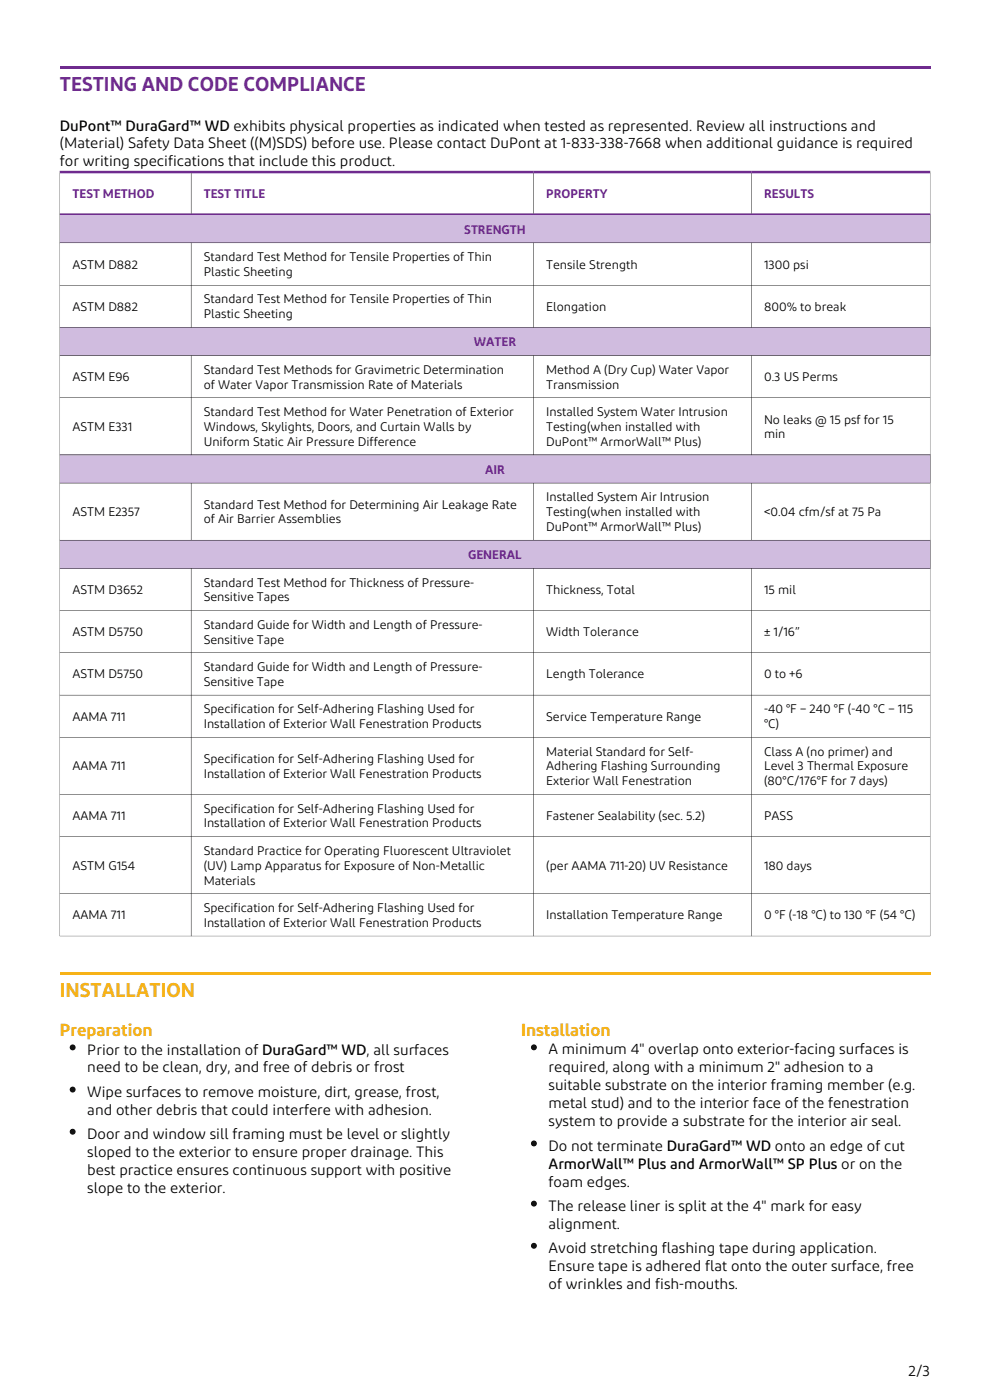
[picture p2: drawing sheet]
<svg xmlns="http://www.w3.org/2000/svg" width="210mm" height="297mm" viewBox="0 0 210 297" stroke-linecap="round" stroke-linejoin="round" font-family="sans-serif">
<defs><g id="words">
<text font-size="4.2" fill="#6f2b8e" x="12.7" y="19.3">TESTING AND CODE COMPLIANCE</text>
<text font-size="4.2" fill="#f7b217" x="12.7" y="211.5">INSTALLATION</text>
<g font-size="3.7" fill="#f7b217">
<text x="12.7" y="219.7">Preparation</text>
<text x="110.5" y="219.7">Installation</text>
</g>
<g font-size="3.2">
<text x="12.7" y="27.7">DuPont™ DuraGard™ WD exhibits physical properties as indicated when tested as represented. Review all instructions and</text>
<text x="12.7" y="31.5">(Material) Safety Data Sheet ((M)SDS) before use. Please contact DuPont at 1-833-338-7668 when additional guidance is required</text>
<text x="12.7" y="35.3">for writing specifications that include this product.</text>
<text x="18.5" y="223.7">Prior to the installation of DuraGard™ WD, all surfaces</text>
<text x="18.5" y="227.5">need to be clean, dry, and free of debris or frost</text>
<text x="116.4" y="223.7">A minimum 4&quot; overlap onto exterior-facing surfaces is</text>
<text x="116.4" y="227.5">required, along with a minimum 2&quot; adhesion to a</text>
<text x="18.5" y="232.6">Wipe surfaces to remove moisture, dirt, grease, frost,</text>
<text x="116.4" y="231.3">suitable substrate on the interior framing member (e.g.</text>
<text x="18.5" y="236.5">and other debris that could interfere with adhesion.</text>
<text x="116.4" y="235.1">metal stud) and to the interior face of the fenestration</text>
<text x="116.4" y="238.9">system to provide a substrate for the interior air seal.</text>
<text x="18.5" y="241.6">Door and window sill framing must be level or slightly</text>
<text x="18.5" y="245.4">sloped to the exterior to ensure proper drainage. This</text>
<text x="116.4" y="244.1">Do not terminate DuraGard™ WD onto an edge of cut</text>
<text x="18.5" y="249.2">best practice ensures continuous support with positive</text>
<text x="116.4" y="247.9">ArmorWall™ Plus and ArmorWall™ SP Plus or on the</text>
<text x="116.4" y="251.7">foam edges.</text>
<text x="18.5" y="253">slope to the exterior.</text>
<text x="116.4" y="256.8">The release liner is split at the 4&quot; mark for easy</text>
<text x="116.4" y="260.7">alignment.</text>
<text x="116.4" y="265.8">Avoid stretching flashing tape during application.</text>
<text x="116.4" y="269.6">Ensure tape is adhered flat onto the outer surface, free</text>
<text x="116.4" y="273.4">of wrinkles and fish-mouths.</text>
<text x="192.7" y="291.8">2/3</text>
</g>
<g font-size="2.6" fill="#6f2b8e">
<text x="15.4" y="42">TEST METHOD</text>
<text x="43.2" y="42">TEST TITLE</text>
<text x="115.9" y="42">PROPERTY</text>
<text x="162.1" y="42">RESULTS</text>
<text x="98.5" y="49.5">STRENGTH</text>
<text x="100.5" y="73.5">WATER</text>
<text x="102.9" y="100.5">AIR</text>
<text x="99.3" y="118.6">GENERAL</text>
</g>
<g font-size="2.6">
<text x="15.4" y="57">ASTM D882</text>
<text x="43.2" y="55.4">Standard Test Method for Tensile Properties of Thin</text>
<text x="43.2" y="58.5">Plastic Sheeting</text>
<text x="115.9" y="57">Tensile Strength</text>
<text x="162.1" y="57">1300 psi</text>
<text x="15.4" y="65.9">ASTM D882</text>
<text x="43.2" y="64.4">Standard Test Method for Tensile Properties of Thin</text>
<text x="115.9" y="65.9">Elongation</text>
<text x="162.1" y="65.9">800% to break</text>
<text x="43.2" y="67.5">Plastic Sheeting</text>
<text x="15.4" y="80.9">ASTM E96</text>
<text x="43.2" y="79.3">Standard Test Methods for Gravimetric Determination</text>
<text x="43.2" y="82.4">of Water Vapor Transmission Rate of Materials</text>
<text x="115.9" y="79.3">Method A (Dry Cup) Water Vapor</text>
<text x="115.9" y="82.4">Transmission</text>
<text x="162.1" y="80.9">0.3 US Perms</text>
<text x="43.2" y="88.3">Standard Test Method for Water Penetration of Exterior</text>
<text x="115.9" y="88.3">Installed System Water Intrusion</text>
<text x="162.1" y="89.8">No leaks @ 15 psf for 15</text>
<text x="15.4" y="91.4">ASTM E331</text>
<text x="43.2" y="91.4">Windows, Skylights, Doors, and Curtain Walls by</text>
<text x="43.2" y="94.6">Uniform Static Air Pressure Difference</text>
<text x="115.9" y="91.4">Testing(when installed with</text>
<text x="115.9" y="94.6">DuPont™ ArmorWall™ Plus)</text>
<text x="162.1" y="93">min</text>
<text x="43.2" y="107.9">Standard Test Method for Determining Air Leakage Rate</text>
<text x="115.9" y="106.4">Installed System Air Intrusion</text>
<text x="15.4" y="109.5">ASTM E2357</text>
<text x="43.2" y="111">of Air Barrier Assemblies</text>
<text x="115.9" y="109.5">Testing(when installed with</text>
<text x="115.9" y="112.6">DuPont™ ArmorWall™ Plus)</text>
<text x="162.1" y="109.5">&lt;0.04 cfm/sf at 75 Pa</text>
<text x="15.4" y="126">ASTM D3652</text>
<text x="43.2" y="124.4">Standard Test Method for Thickness of Pressure-</text>
<text x="115.9" y="126">Thickness, Total</text>
<text x="162.1" y="126">15 mil</text>
<text x="43.2" y="127.6">Sensitive Tapes</text>
<text x="15.4" y="135">ASTM D5750</text>
<text x="43.2" y="133.4">Standard Guide for Width and Length of Pressure-</text>
<text x="43.2" y="136.5">Sensitive Tape</text>
<text x="115.9" y="135">Width Tolerance</text>
<text x="162.1" y="135">± 1/16”</text>
<text x="15.4" y="143.9">ASTM D5750</text>
<text x="43.2" y="142.4">Standard Guide for Width and Length of Pressure-</text>
<text x="115.9" y="143.9">Length Tolerance</text>
<text x="162.1" y="143.9">0 to +6</text>
<text x="43.2" y="145.5">Sensitive Tape</text>
<text x="15.4" y="152.9">AAMA 711</text>
<text x="43.2" y="151.3">Specification for Self-Adhering Flashing Used for</text>
<text x="43.2" y="154.5">Installation of Exterior Wall Fenestration Products</text>
<text x="115.9" y="152.9">Service Temperature Range</text>
<text x="162.1" y="151.3">-40 °F – 240 °F (-40 °C – 115</text>
<text x="162.1" y="154.5">°C)</text>
<text x="43.2" y="161.9">Specification for Self-Adhering Flashing Used for</text>
<text x="115.9" y="160.3">Material Standard for Self-</text>
<text x="162.1" y="160.3">Class A (no primer) and</text>
<text x="15.4" y="163.4">AAMA 711</text>
<text x="43.2" y="165">Installation of Exterior Wall Fenestration Products</text>
<text x="115.9" y="163.4">Adhering Flashing Surrounding</text>
<text x="115.9" y="166.6">Exterior Wall Fenestration</text>
<text x="162.1" y="163.4">Level 3 Thermal Exposure</text>
<text x="162.1" y="166.6">(80°C/176°F for 7 days)</text>
<text x="15.4" y="174">AAMA 711</text>
<text x="43.2" y="172.4">Specification for Self-Adhering Flashing Used for</text>
<text x="115.9" y="174">Fastener Sealability (sec. 5.2)</text>
<text x="162.1" y="174">PASS</text>
<text x="43.2" y="175.5">Installation of Exterior Wall Fenestration Products</text>
<text x="15.4" y="184.5">ASTM G154</text>
<text x="43.2" y="181.4">Standard Practice for Operating Fluorescent Ultraviolet</text>
<text x="43.2" y="184.5">(UV) Lamp Apparatus for Exposure of Non-Metallic</text>
<text x="115.9" y="184.5">(per AAMA 711-20) UV Resistance</text>
<text x="162.1" y="184.5">180 days</text>
<text x="43.2" y="187.6">Materials</text>
<text x="15.4" y="195">AAMA 711</text>
<text x="43.2" y="193.5">Specification for Self-Adhering Flashing Used for</text>
<text x="43.2" y="196.6">Installation of Exterior Wall Fenestration Products</text>
<text x="115.9" y="195">Installation Temperature Range</text>
<text x="162.1" y="195">0 °F (-18 °C) to 130 °F (54 °C)</text>
</g>
</g></defs>
<g fill="#000">
<circle cx="15.4" cy="222.2" r=".62"/>
<circle cx="15.4" cy="231.1" r=".62"/>
<circle cx="113.3" cy="222.2" r=".62"/>
<circle cx="15.4" cy="240.1" r=".62"/>
<circle cx="113.3" cy="242.6" r=".62"/>
<circle cx="113.3" cy="255.3" r=".62"/>
<circle cx="113.3" cy="264.3" r=".62"/>
</g>
<path d="M12.7 206.2h184.6v.6h-184.6z" fill="#f7b217"/>
<g fill="#d0bcdf">
<path d="M12.7 45.5h184.6v6h-184.6z"/>
<path d="M12.7 69.5h184.6v5.9h-184.6z"/>
<path d="M12.7 96.5h184.6v6h-184.6z"/>
<path d="M12.7 114.6h184.6v5.9h-184.6z"/>
</g>
<g fill="none" stroke="#000" stroke-width=".21">
<path d="M12.7 36.2v162.4M40.5 36.2v9.4M113.2 36.2v9.4M159.4 36.2v9.4M197.3 36.2v162.4M12.7 51.5h184.6M40.5 51.5v18M113.2 51.5v18M159.4 51.5v18M12.7 60.5h184.6M12.7 69.5h184.6M12.7 75.4h184.6"/>
<path d="M40.5 75.4v21.1M113.2 75.4v21.1M159.4 75.4v21.1M12.7 84.4h184.6M12.7 96.5h184.6M12.7 102.5h184.6M12.7 114.6h184.6M40.5 102.5v12.1M113.2 102.5v12.1M159.4 102.5v12.1M12.7 120.5h184.6M12.7 129.5h184.6"/>
<path d="M12.7 138.5h184.6M40.5 120.5v78.1M113.2 120.5v78.1M159.4 120.5v78.1M12.7 147.5h184.6M12.7 156.4h184.6M12.7 168.5h184.6M12.7 177.5h184.6M12.7 189.6h184.6M12.7 198.6h184.6"/>
</g>
<path d="M12.7 45.5h184.6" fill="none" stroke="#6f2b8e" stroke-width=".26"/>
<g fill="#6f2b8e">
<path d="M12.7 36.2h27.9l-.1 .6h-27.8z"/>
<path d="M40.5 36.2h72.7v.6h-72.6z"/>
<path d="M113.2 36.2h46.2v.6h-46.2z"/>
<path d="M159.4 36.2h37.9v.6h-37.9z"/>
<path d="M12.7 14h184.6v.6h-184.6z"/>
</g>
<use href="#words"/>
</svg>
